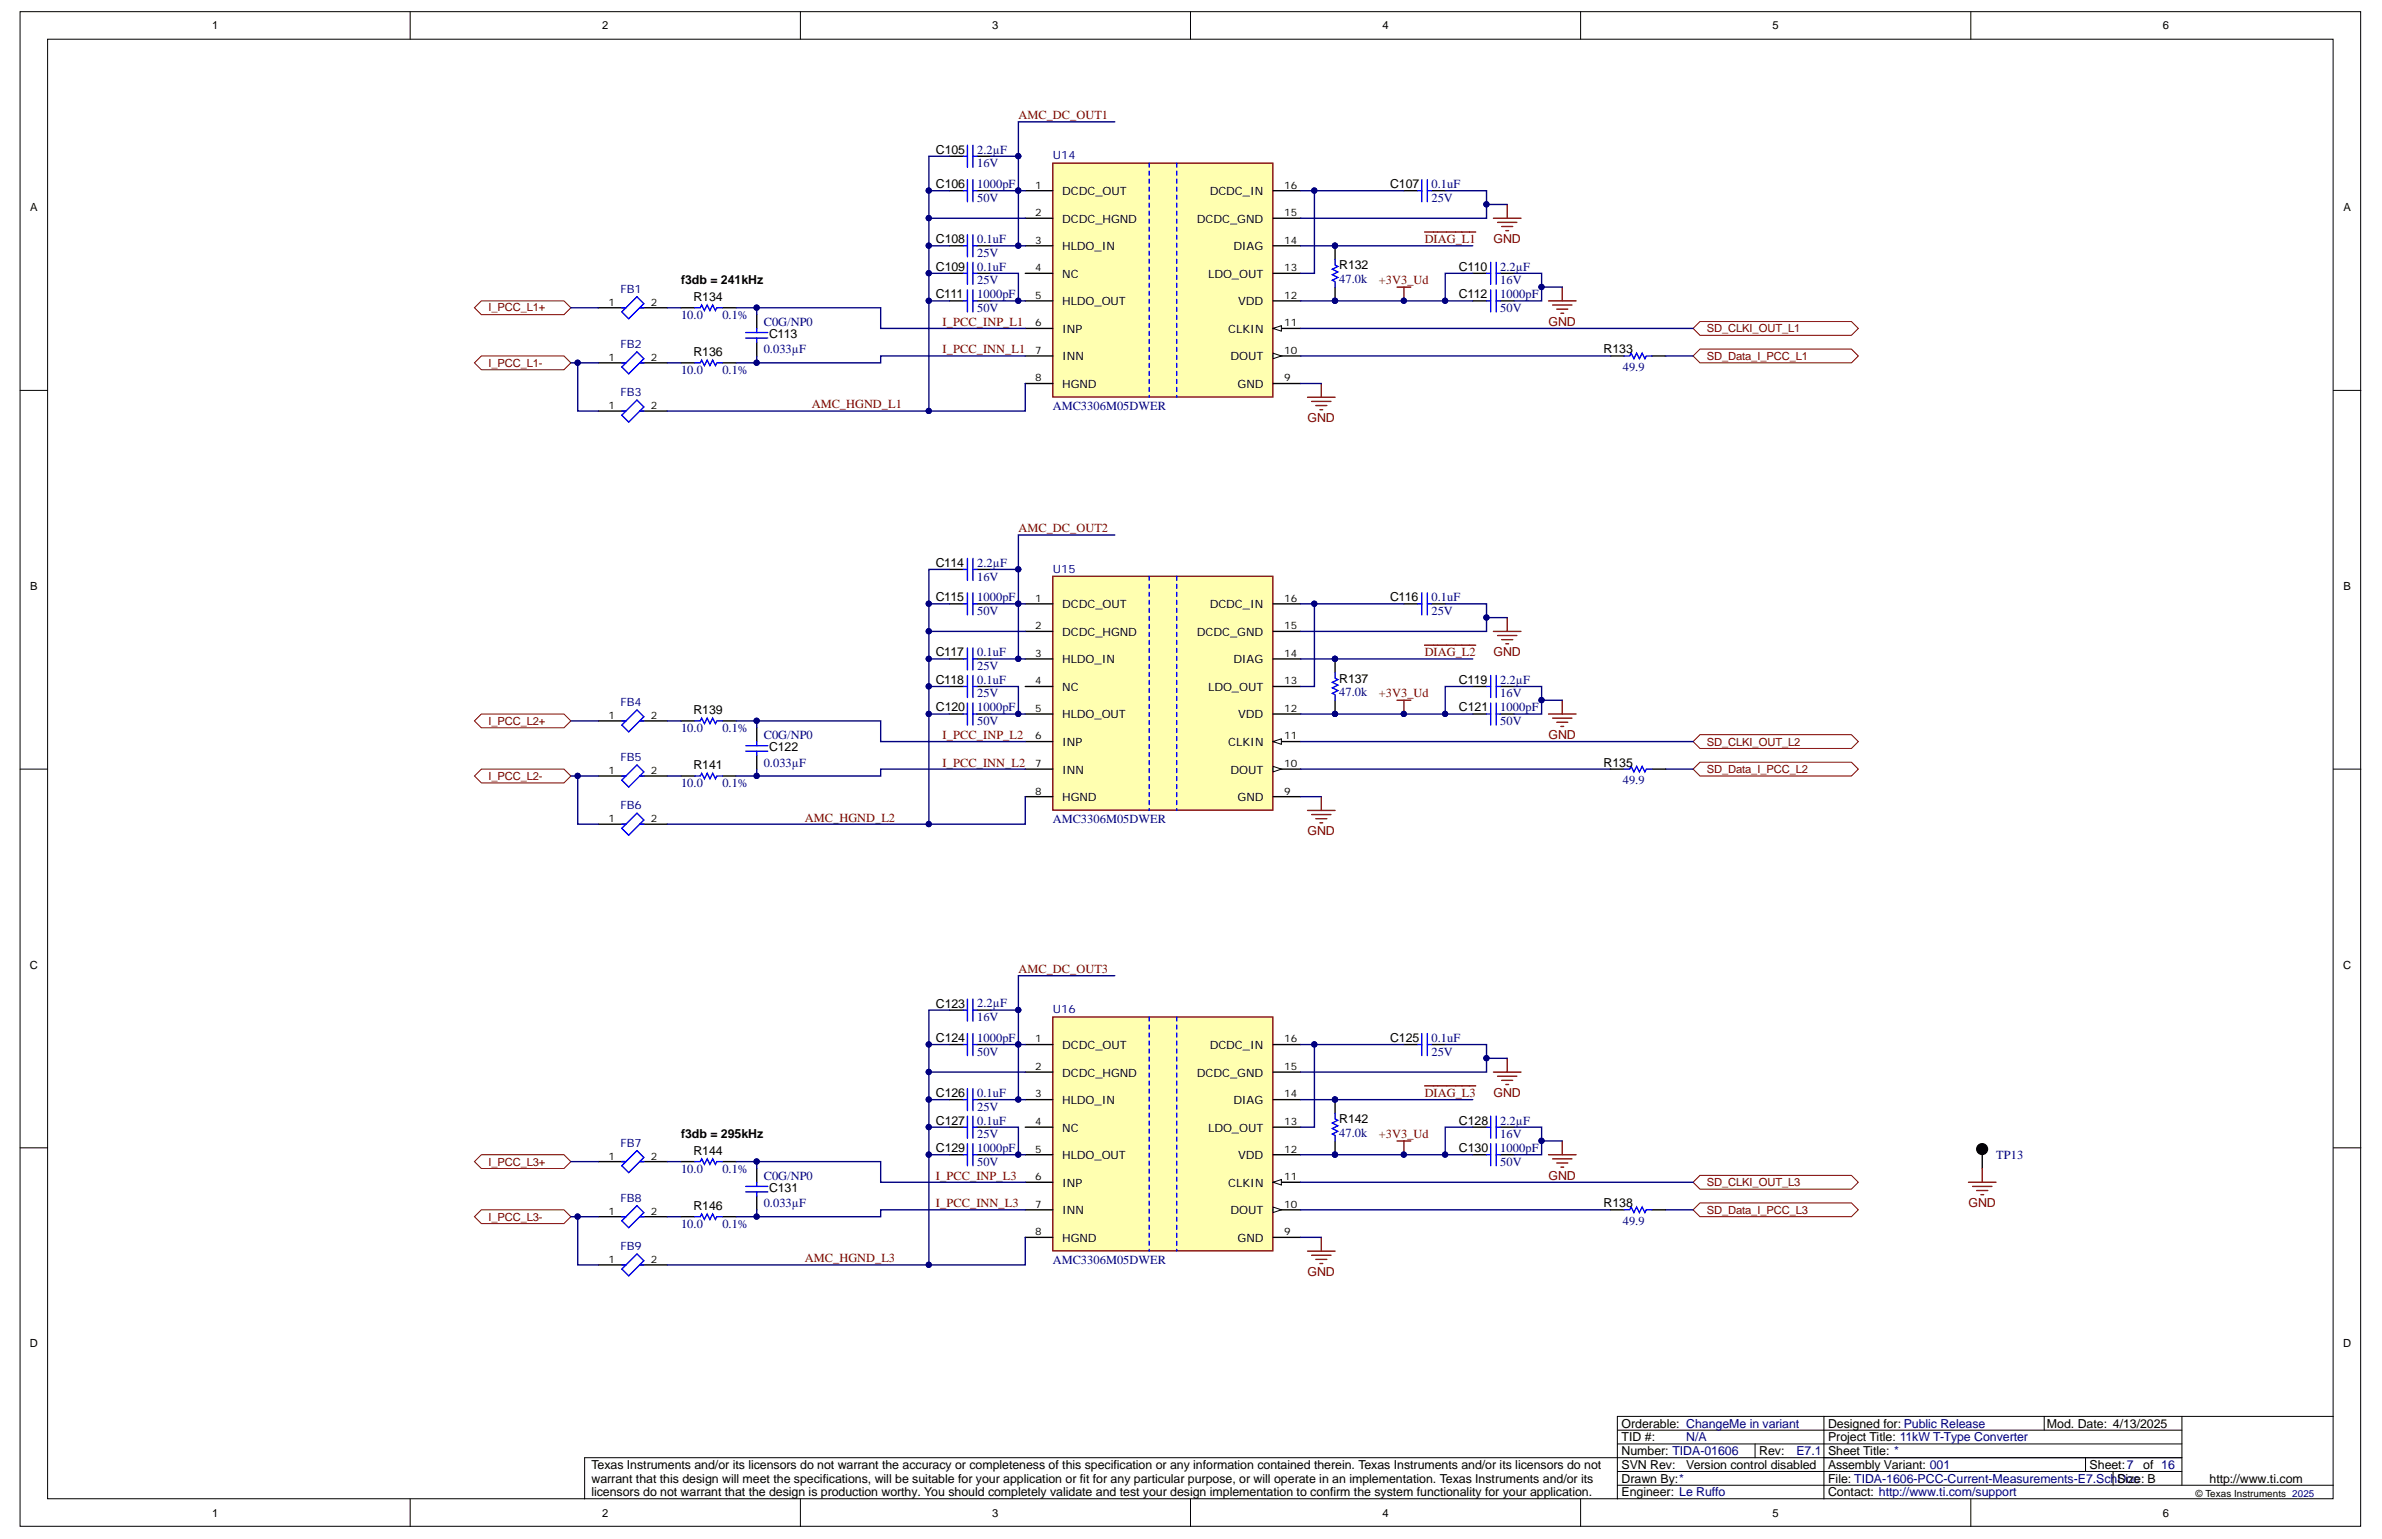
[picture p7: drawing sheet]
<svg xmlns="http://www.w3.org/2000/svg" width="432mm" height="279mm" viewBox="0 0 432 279" stroke-linecap="round" stroke-linejoin="round" font-family="sans-serif">
<defs><g id="words">
<g font-size="2.2" fill="#800000">
<text x="184.6" y="21.6">AMC_DC_OUT1</text>
<text x="258.3" y="44.1">DIAG_L1</text>
<text x="270.7" y="44.1">GND</text>
<text x="250" y="51.6">+3V3_Ud</text>
<text x="170.9" y="59.1">I_PCC_INP_L1</text>
<text x="280.7" y="59.1">GND</text>
<text x="170.9" y="64.1">I_PCC_INN_L1</text>
<text x="147.1" y="74">AMC_HGND_L1</text>
<text x="237" y="76.5">GND</text>
<text x="184.6" y="96.5">AMC_DC_OUT2</text>
<text x="258.3" y="119">DIAG_L2</text>
<text x="270.7" y="119">GND</text>
<text x="250" y="126.5">+3V3_Ud</text>
<text x="170.9" y="134">I_PCC_INP_L2</text>
<text x="280.7" y="134">GND</text>
<text x="170.9" y="139">I_PCC_INN_L2</text>
<text x="145.9" y="149">AMC_HGND_L2</text>
<text x="237" y="151.5">GND</text>
<text x="184.6" y="176.4">AMC_DC_OUT3</text>
<text x="258.3" y="198.9">DIAG_L3</text>
<text x="270.7" y="198.9">GND</text>
<text x="250" y="206.4">+3V3_Ud</text>
<text x="169.6" y="213.9">I_PCC_INP_L3</text>
<text x="280.7" y="213.9">GND</text>
<text x="169.6" y="218.9">I_PCC_INN_L3</text>
<text x="356.9" y="218.9">GND</text>
<text x="145.9" y="228.9">AMC_HGND_L3</text>
<text x="237" y="231.4">GND</text>
</g>
<g font-size="2.2">
<text x="169.6" y="27.9">C105</text>
<text x="169.6" y="34.1">C106</text>
<text x="252" y="34.1">C107</text>
<text x="169.6" y="44.1">C108</text>
<text x="123.5" y="51.6">f3db = 241kHz</text>
<text x="169.6" y="49.1">C109</text>
<text x="242.8" y="48.8">R132</text>
<text x="264.5" y="49.1">C110</text>
<text x="125.7" y="54.6">R134</text>
<text x="169.6" y="54.1">C111</text>
<text x="264.5" y="54.1">C112</text>
<text x="125.7" y="64.6">R136</text>
<text x="139.4" y="61.3">C113</text>
<text x="290.7" y="64.1">R133</text>
<text x="169.6" y="102.8">C114</text>
<text x="169.6" y="109">C115</text>
<text x="252" y="109">C116</text>
<text x="169.6" y="119">C117</text>
<text x="169.6" y="124">C118</text>
<text x="242.8" y="123.8">R137</text>
<text x="264.5" y="124">C119</text>
<text x="125.7" y="129.5">R139</text>
<text x="169.6" y="129">C120</text>
<text x="264.5" y="129">C121</text>
<text x="139.4" y="136.2">C122</text>
<text x="125.7" y="139.5">R141</text>
<text x="290.7" y="139">R135</text>
<text x="169.6" y="182.7">C123</text>
<text x="169.6" y="188.9">C124</text>
<text x="252" y="188.9">C125</text>
<text x="169.6" y="198.9">C126</text>
<text x="169.6" y="203.9">C127</text>
<text x="242.8" y="203.6">R142</text>
<text x="264.5" y="203.9">C128</text>
<text x="123.5" y="206.4">f3db = 295kHz</text>
<text x="125.7" y="209.4">R144</text>
<text x="169.6" y="208.9">C129</text>
<text x="264.5" y="208.9">C130</text>
<text x="125.7" y="219.4">R146</text>
<text x="139.4" y="216.1">C131</text>
<text x="290.7" y="218.9">R138</text>
<text x="294" y="263.8">Number: TIDA-01606</text>
<text x="294" y="261.3">TID #:</text>
<text x="294" y="258.9">Orderable: ChangeMe in variant</text>
<text x="318.9" y="263.8">Rev:</text>
<text x="331.4" y="263.8">Sheet Title: *</text>
<text x="331.4" y="261.3">Project Title: 11kW T-Type Converter</text>
<text x="331.4" y="258.9">Designed for: Public Release</text>
<text x="371.1" y="258.9">Mod. Date: 4/13/2025</text>
<text x="107.2" y="266.3">Texas Instruments and/or its licensors do not warrant the accuracy or completeness of this specification or any information contained therein. Texas Instruments and/or its licensors do not</text>
<text x="107.2" y="268.8">warrant that this design will meet the specifications, will be suitable for your application or fit for any particular purpose, or will operate in an implementation. Texas Instruments and/or its</text>
<text x="294" y="268.8">Drawn By:*</text>
<text x="294" y="266.3">SVN Rev:</text>
<text x="305.7" y="266.3">Version control disabled</text>
<text x="331.4" y="268.8">File: TIDA-1606-PCC-Current-Measurements-E7.SchDoc</text>
<text x="331.4" y="266.3">Assembly Variant: 001</text>
<text x="378.8" y="266.3">Sheet:7</text>
<text x="383.8" y="268.8">Size: B</text>
<text x="388.5" y="266.3">of 16</text>
<text x="400.5" y="268.8">http://www.ti.com</text>
<text x="107.2" y="271.3">licensors do not warrant that the design is production worthy. You should completely validate and test your design implementation to confirm the system functionality for your application.</text>
<text x="294" y="271.3">Engineer: Le Ruffo</text>
<text x="331.4" y="271.3">Contact: http://www.ti.com/support</text>
</g>
<g font-size="2.2" fill="#000080">
<text x="177.1" y="27.8">2.2µF</text>
<text x="177.1" y="30.3">16V</text>
<text x="177.1" y="34.1">1000pF</text>
<text x="259.5" y="34.1">0.1uF</text>
<text x="177.1" y="36.6">50V</text>
<text x="259.5" y="36.6">25V</text>
<text x="177.1" y="46.6">25V</text>
<text x="177.1" y="44.1">0.1uF</text>
<text x="177.1" y="51.6">25V</text>
<text x="177.1" y="49.1">0.1uF</text>
<text x="242.8" y="51.3">47.0k</text>
<text x="272" y="49.1">2.2µF</text>
<text x="272" y="51.6">16V</text>
<text x="123.5" y="57.8">10.0</text>
<text x="130.9" y="57.8">0.1%</text>
<text x="138.4" y="59.1">C0G/NP0</text>
<text x="177.1" y="56.6">50V</text>
<text x="177.1" y="54.1">1000pF</text>
<text x="272" y="56.6">50V</text>
<text x="272" y="54.1">1000pF</text>
<text x="138.4" y="64.1">0.033µF</text>
<text x="123.5" y="67.8">10.0</text>
<text x="130.9" y="67.8">0.1%</text>
<text x="294.2" y="67.3">49.9</text>
<text x="190.8" y="74.3">AMC3306M05DWER</text>
<text x="177.1" y="102.8">2.2µF</text>
<text x="177.1" y="105.3">16V</text>
<text x="177.1" y="111.5">50V</text>
<text x="177.1" y="109">1000pF</text>
<text x="259.5" y="111.5">25V</text>
<text x="259.5" y="109">0.1uF</text>
<text x="177.1" y="119">0.1uF</text>
<text x="177.1" y="121.5">25V</text>
<text x="177.1" y="124">0.1uF</text>
<text x="272" y="124">2.2µF</text>
<text x="177.1" y="126.5">25V</text>
<text x="177.1" y="131.5">50V</text>
<text x="177.1" y="129">1000pF</text>
<text x="242.8" y="126.3">47.0k</text>
<text x="272" y="126.5">16V</text>
<text x="272" y="131.5">50V</text>
<text x="272" y="129">1000pF</text>
<text x="123.5" y="132.7">10.0</text>
<text x="130.9" y="132.7">0.1%</text>
<text x="138.4" y="134">C0G/NP0</text>
<text x="123.5" y="142.7">10.0</text>
<text x="130.9" y="142.7">0.1%</text>
<text x="138.4" y="139">0.033µF</text>
<text x="294.2" y="142.2">49.9</text>
<text x="190.8" y="149.2">AMC3306M05DWER</text>
<text x="177.1" y="182.7">2.2µF</text>
<text x="177.1" y="185.1">16V</text>
<text x="177.1" y="191.4">50V</text>
<text x="177.1" y="188.9">1000pF</text>
<text x="259.5" y="191.4">25V</text>
<text x="259.5" y="188.9">0.1uF</text>
<text x="177.1" y="201.4">25V</text>
<text x="177.1" y="198.9">0.1uF</text>
<text x="177.1" y="203.9">0.1uF</text>
<text x="272" y="203.9">2.2µF</text>
<text x="177.1" y="206.4">25V</text>
<text x="177.1" y="208.9">1000pF</text>
<text x="242.8" y="206.1">47.0k</text>
<text x="272" y="206.4">16V</text>
<text x="272" y="208.9">1000pF</text>
<text x="123.5" y="212.6">10.0</text>
<text x="130.9" y="212.6">0.1%</text>
<text x="138.4" y="213.9">C0G/NP0</text>
<text x="177.1" y="211.4">50V</text>
<text x="272" y="211.4">50V</text>
<text x="361.8" y="210.2">TP13</text>
<text x="138.4" y="218.9">0.033µF</text>
<text x="123.5" y="222.6">10.0</text>
<text x="130.9" y="222.6">0.1%</text>
<text x="294.2" y="222.1">49.9</text>
<text x="190.8" y="229.1">AMC3306M05DWER</text>
<text x="305.7" y="261.3">N/A</text>
<text x="325.6" y="263.8">E7.1</text>
</g>
<g font-size="2.1" fill="#000080">
<text x="190.8" y="28.9">U14</text>
<text x="112.5" y="53.1">FB1</text>
<text x="112.5" y="63.1">FB2</text>
<text x="112.5" y="71.8">FB3</text>
<text x="190.8" y="103.8">U15</text>
<text x="112.5" y="128">FB4</text>
<text x="112.5" y="138">FB5</text>
<text x="112.5" y="146.8">FB6</text>
<text x="190.8" y="183.7">U16</text>
<text x="112.5" y="208">FB7</text>
<text x="112.5" y="217.9">FB8</text>
<text x="112.5" y="226.7">FB9</text>
</g>
<g font-size="2.1">
<text x="192.6" y="35.4">DCDC_OUT</text>
<text x="219.3" y="35.4">DCDC_IN</text>
<text x="192.6" y="40.4">DCDC_HGND</text>
<text x="217" y="40.4">DCDC_GND</text>
<text x="192.6" y="45.4">HLDO_IN</text>
<text x="223.6" y="45.4">DIAG</text>
<text x="192.6" y="50.4">NC</text>
<text x="219" y="50.4">LDO_OUT</text>
<text x="192.6" y="55.4">HLDO_OUT</text>
<text x="224.5" y="55.4">VDD</text>
<text x="192.6" y="60.4">INP</text>
<text x="192.6" y="65.4">INN</text>
<text x="222.6" y="60.4">CLKIN</text>
<text x="223.1" y="65.4">DOUT</text>
<text x="192.6" y="70.4">HGND</text>
<text x="224.3" y="70.4">GND</text>
<text x="192.6" y="110.3">DCDC_OUT</text>
<text x="219.3" y="110.3">DCDC_IN</text>
<text x="192.6" y="115.3">DCDC_HGND</text>
<text x="217" y="115.3">DCDC_GND</text>
<text x="192.6" y="120.3">HLDO_IN</text>
<text x="192.6" y="125.3">NC</text>
<text x="219" y="125.3">LDO_OUT</text>
<text x="223.6" y="120.3">DIAG</text>
<text x="192.6" y="130.3">HLDO_OUT</text>
<text x="224.5" y="130.3">VDD</text>
<text x="192.6" y="135.3">INP</text>
<text x="222.6" y="135.3">CLKIN</text>
<text x="192.6" y="140.3">INN</text>
<text x="223.1" y="140.3">DOUT</text>
<text x="192.6" y="145.2">HGND</text>
<text x="224.3" y="145.2">GND</text>
<text x="192.6" y="190.2">DCDC_OUT</text>
<text x="219.3" y="190.2">DCDC_IN</text>
<text x="192.6" y="195.2">DCDC_HGND</text>
<text x="217" y="195.2">DCDC_GND</text>
<text x="192.6" y="200.2">HLDO_IN</text>
<text x="223.6" y="200.2">DIAG</text>
<text x="192.6" y="205.2">NC</text>
<text x="219" y="205.2">LDO_OUT</text>
<text x="192.6" y="210.2">HLDO_OUT</text>
<text x="192.6" y="215.2">INP</text>
<text x="222.6" y="215.2">CLKIN</text>
<text x="224.5" y="210.2">VDD</text>
<text x="192.6" y="220.2">INN</text>
<text x="223.1" y="220.2">DOUT</text>
<text x="192.6" y="225.2">HGND</text>
<text x="224.3" y="225.2">GND</text>
</g>
<g font-size="2">
<text x="38.4" y="5.3">1</text>
<text x="109.2" y="5.3">2</text>
<text x="179.9" y="5.3">3</text>
<text x="250.6" y="5.3">4</text>
<text x="321.3" y="5.3">5</text>
<text x="392" y="5.3">6</text>
<text x="5.5" y="38.3">A</text>
<text x="424.8" y="38.3">A</text>
<text x="5.5" y="107">B</text>
<text x="424.8" y="107">B</text>
<text x="5.4" y="175.6">C</text>
<text x="424.7" y="175.6">C</text>
<text x="5.4" y="244.3">D</text>
<text x="424.7" y="244.3">D</text>
<text x="38.4" y="275">1</text>
<text x="109.2" y="275">2</text>
<text x="179.9" y="275">3</text>
<text x="250.6" y="275">4</text>
<text x="321.3" y="275">5</text>
<text x="392" y="275">6</text>
</g>
<g font-size="2" fill="#800000">
<text x="88.5" y="56.5">I_PCC_L1+</text>
<text x="309.4" y="60.2">SD_CLKI_OUT_L1</text>
<text x="309.4" y="65.2">SD_Data_I_PCC_L1</text>
<text x="88.5" y="66.5">I_PCC_L1-</text>
<text x="88.5" y="131.4">I_PCC_L2+</text>
<text x="309.4" y="135.2">SD_CLKI_OUT_L2</text>
<text x="88.5" y="141.4">I_PCC_L2-</text>
<text x="309.4" y="140.2">SD_Data_I_PCC_L2</text>
<text x="88.5" y="211.3">I_PCC_L3+</text>
<text x="309.4" y="215.1">SD_CLKI_OUT_L3</text>
<text x="88.5" y="221.3">I_PCC_L3-</text>
<text x="309.4" y="220.1">SD_Data_I_PCC_L3</text>
</g>
<g font-size="1.9">
<text x="187.7" y="34.2">1</text>
<text x="232.8" y="34.2">16</text>
<text x="187.7" y="39.2">2</text>
<text x="232.8" y="39.2">15</text>
<text x="187.7" y="44.2">3</text>
<text x="232.8" y="44.2">14</text>
<text x="187.7" y="49.2">4</text>
<text x="232.8" y="49.2">13</text>
<text x="110.3" y="55.4">1</text>
<text x="118" y="55.4">2</text>
<text x="187.7" y="54.2">5</text>
<text x="187.7" y="59.1">6</text>
<text x="232.8" y="59.1">11</text>
<text x="232.8" y="54.2">12</text>
<text x="110.3" y="65.4">1</text>
<text x="118" y="65.4">2</text>
<text x="187.7" y="64.1">7</text>
<text x="232.8" y="64.1">10</text>
<text x="187.7" y="69.1">8</text>
<text x="232.8" y="69.1">9</text>
<text x="110.3" y="74.1">1</text>
<text x="118" y="74.1">2</text>
<text x="187.7" y="109.1">1</text>
<text x="232.8" y="109.1">16</text>
<text x="187.7" y="114.1">2</text>
<text x="187.7" y="119.1">3</text>
<text x="232.8" y="119.1">14</text>
<text x="232.8" y="114.1">15</text>
<text x="187.7" y="124.1">4</text>
<text x="232.8" y="124.1">13</text>
<text x="110.3" y="130.3">1</text>
<text x="118" y="130.3">2</text>
<text x="187.7" y="129.1">5</text>
<text x="232.8" y="129.1">12</text>
<text x="187.7" y="134.1">6</text>
<text x="232.8" y="134.1">11</text>
<text x="110.3" y="140.3">1</text>
<text x="118" y="140.3">2</text>
<text x="187.7" y="139.1">7</text>
<text x="232.8" y="139.1">10</text>
<text x="110.3" y="149.1">1</text>
<text x="118" y="149.1">2</text>
<text x="187.7" y="144.1">8</text>
<text x="232.8" y="144.1">9</text>
<text x="187.7" y="189">1</text>
<text x="232.8" y="189">16</text>
<text x="187.7" y="194">2</text>
<text x="232.8" y="194">15</text>
<text x="187.7" y="199">3</text>
<text x="187.7" y="204">4</text>
<text x="232.8" y="204">13</text>
<text x="232.8" y="199">14</text>
<text x="187.7" y="209">5</text>
<text x="232.8" y="209">12</text>
<text x="110.3" y="210.2">1</text>
<text x="118" y="210.2">2</text>
<text x="187.7" y="214">6</text>
<text x="232.8" y="214">11</text>
<text x="110.3" y="220.2">1</text>
<text x="118" y="220.2">2</text>
<text x="187.7" y="219">7</text>
<text x="232.8" y="219">10</text>
<text x="187.7" y="223.9">8</text>
<text x="232.8" y="223.9">9</text>
<text x="110.3" y="229">1</text>
<text x="118" y="229">2</text>
</g>
<text font-size="1.8" x="398" y="271.4">© Texas Instruments 2025</text>
</g></defs>
<g fill="#fff" stroke="#000" stroke-width=".18">
<path d="M3.6 2.1h424.3v274.6h-424.3z"/>
<path d="M8.6 7.1h414.3v264.6h-414.3z"/>
</g>
<g fill="none" stroke="#000" stroke-width=".18">
<path d="M74.4 2.1v5M145.1 2.1v5M215.8 2.1v5M286.5 2.1v5M357.3 2.1v5M3.6 70.8h5M423 70.8h5M3.6 139.5h5M423 139.5h5M3.6 208.1h5M423 208.1h5M293.2 259.3h102.3"/>
<path d="M330.6 256.8h-37.4v15M370.6 256.8v2.5M395.5 256.8v12.5M423 256.8h-92.4v15M74.4 271.8v5M145.1 271.8v5M215.8 271.8v5M286.5 271.8v5M293.2 269.3h129.8M293.2 266.8h102.3M293.2 261.8h102.3M318.2 261.8v2.5"/>
<path d="M357.3 271.8v5M378.1 264.3v2.5M383 266.8v2.5M395.5 264.3h-289.5v7.5"/>
</g>
<g fill="none" stroke="#000" stroke-width=".25">
<path d="M172.1 28.3h2.5M177.1 28.3h2.5M108.5 55.8h5M116 55.8h5M108.5 65.8h5M108.5 74.5h5M116 65.8h5M116 74.5h5M172.1 103.2h2.5M177.1 103.2h2.5M108.5 130.7h5M116 130.7h5"/>
<path d="M108.5 140.7h5M108.5 149.4h5M116 140.7h5M116 149.4h5M172.1 183.2h2.5M177.1 183.2h2.5M108.5 210.6h5M116 210.6h5M108.5 220.6h5M108.5 229.3h5M116 220.6h5M116 229.3h5"/>
</g>
<g fill="none" stroke="#00f" stroke-width=".25">
<path d="M174.6 28.3h.8M175.4 26.3v4M176.4 28.3h.7M176.4 26.3v4M112.7 55.8h.8M115.5 53.8l1.2 1.3-2.7 2.7-1.3-1.2zM116 55.8h.7M112.7 65.8h.8M112.7 74.5h.8M115.5 63.8l1.2 1.2-2.7 2.8-1.3-1.3zM115.5 72.5l1.2 1.3-2.7 2.7-1.3-1.2zM116 65.8h.7"/>
<path d="M116 74.5h.7M174.6 103.2h.8M175.4 101.2v4M176.4 101.2v4M176.4 103.2h.7M112.7 130.7h.8M115.5 128.7l1.2 1.3-2.7 2.7-1.3-1.2zM115.5 138.7l1.2 1.3-2.7 2.7-1.3-1.2zM116 130.7h.7M112.7 140.7h.8M112.7 149.4h.8M115.5 147.4l1.2 1.3-2.7 2.7-1.3-1.2z"/>
<path d="M116 140.7h.7M116 149.4h.7M174.6 183.2h.8M175.4 181.2v4M176.4 181.2v4M176.4 183.2h.7M112.7 210.6h.8M115.5 208.6l1.2 1.3-2.7 2.7-1.3-1.2zM115.5 218.6l1.2 1.3-2.7 2.7-1.3-1.2zM116 210.6h.7M112.7 220.6h.8M112.7 229.3h.8"/>
<path d="M115.5 227.4l1.2 1.2-2.7 2.7-1.3-1.2zM116 220.6h.7M116 229.3h.7"/>
</g>
<g fill="#fff" stroke="#800000" stroke-width=".18">
<path d="M87.3 54.6h14.9l1.3 1.2-1.3 1.3h-14.9l-1.3-1.3z" fill-rule="evenodd"/>
<path d="M87.3 64.5h14.9l1.3 1.3-1.3 1.2h-14.9l-1.3-1.2z" fill-rule="evenodd"/>
<path d="M87.3 129.5h14.9l1.3 1.2-1.3 1.3h-14.9l-1.3-1.3z" fill-rule="evenodd"/>
<path d="M87.3 139.5h14.9l1.3 1.2-1.3 1.3h-14.9l-1.3-1.3z" fill-rule="evenodd"/>
<path d="M87.3 209.4h14.9l1.3 1.2-1.3 1.3h-14.9l-1.3-1.3z" fill-rule="evenodd"/>
<path d="M87.3 219.4h14.9l1.3 1.2-1.3 1.3h-14.9l-1.3-1.3z" fill-rule="evenodd"/>
</g>
<g fill="none" stroke="#800000" stroke-width=".25">
<path d="M270.7 39.6h5M273.2 37.1v2.5M258.2 42.1h9.3M271.5 40.3h3.5M272.2 41.1h2M273 41.8h.5M280.7 54.6h5M281.5 55.3h3.5M282.2 56.1h2M283 56.8h.5M283.2 52.1v2.5M237 72h5"/>
<path d="M237.8 72.8h3.5M238.5 73.5h2M239.3 74.3h.5M239.5 69.5v2.5"/>
</g>
<path d="M267 49.6h2.5M272 49.6h2.5" fill="none" stroke="#000" stroke-width=".25"/>
<path d="M269.5 49.6h.7M270.2 47.6v4M271.2 49.6h.8M271.2 47.6v4" fill="none" stroke="#00f" stroke-width=".25"/>
<g fill="#fff" stroke="#800000" stroke-width=".18">
<path d="M308.2 58.3h27.4l1.3 1.2-1.3 1.3h-27.4l-1.3-1.3z" fill-rule="evenodd"/>
<path d="M308.2 63.3h27.4l1.3 1.2-1.3 1.3h-27.4l-1.3-1.3z" fill-rule="evenodd"/>
</g>
<g fill="none" stroke="#800000" stroke-width=".25">
<path d="M258.2 117h9.3M270.7 114.5h5M271.5 115.2h3.5M272.2 116h2M273 116.7h.5M273.2 112v2.5M280.7 129.5h5M281.5 130.2h3.5M282.2 131h2M283 131.7h.5M283.2 127v2.5M237 146.9h5"/>
<path d="M237.8 147.7h3.5M238.5 148.4h2M239.3 149.2h.5M239.5 144.4v2.5"/>
</g>
<path d="M267 124.5h2.5M272 124.5h2.5" fill="none" stroke="#000" stroke-width=".25"/>
<path d="M269.5 124.5h.7M270.2 122.5v4M271.2 124.5h.8M271.2 122.5v4" fill="none" stroke="#00f" stroke-width=".25"/>
<g fill="#fff" stroke="#800000" stroke-width=".18">
<path d="M308.2 133.2h27.4l1.3 1.3-1.3 1.2h-27.4l-1.3-1.2z" fill-rule="evenodd"/>
<path d="M308.2 138.2h27.4l1.3 1.3-1.3 1.2h-27.4l-1.3-1.2z" fill-rule="evenodd"/>
</g>
<g fill="none" stroke="#800000" stroke-width=".25">
<path d="M258.2 196.9h9.3M270.7 194.4h5M271.5 195.1h3.5M272.2 195.9h2M273 196.6h.5M273.2 191.9v2.5M280.7 209.4h5M281.5 210.1h3.5M282.2 210.9h2M283 211.6h.5M283.2 206.9v2.5M237 226.9h5"/>
<path d="M237.8 227.6h3.5M238.5 228.4h2M239.3 229.1h.5M239.5 224.4v2.5"/>
</g>
<path d="M267 204.4h2.5M272 204.4h2.5" fill="none" stroke="#000" stroke-width=".25"/>
<path d="M269.5 204.4h.7M270.2 202.4v4M271.2 204.4h.8M271.2 202.4v4" fill="none" stroke="#00f" stroke-width=".25"/>
<g fill="#fff" stroke="#800000" stroke-width=".18">
<path d="M308.2 213.1h27.4l1.3 1.3-1.3 1.2h-27.4l-1.3-1.2z" fill-rule="evenodd"/>
<path d="M308.2 218.1h27.4l1.3 1.3-1.3 1.2h-27.4l-1.3-1.2z" fill-rule="evenodd"/>
</g>
<path d="M190.8 29.6h39.9v42.4h-39.9z" fill="#ffffb0" stroke="#800000" stroke-width=".25"/>
<path d="M208.3 29.6v42.4M213.3 29.6v42.4" fill="none" stroke="#00f" stroke-width=".25" stroke-dasharray=".7 .7"/>
<path d="M185.9 34.6h4.9M185.9 39.6h4.9M185.9 44.6h4.9M185.9 49.6h4.9M185.9 54.6h4.9M185.9 59.5h4.9M185.9 64.5h4.9M185.9 69.5h4.9M230.8 64.5h5M230.8 69.5h5" fill="none" stroke="#000" stroke-width=".25"/>
<path d="M230.8 64l1.5 .5-1.5 .5z" fill="#fff"/>
<path d="M230.8 64l1.5 .5-1.5 .5z" fill="none" stroke="#000" stroke-width=".18"/>
<path d="M230.8 59.5h5" fill="none" stroke="#000" stroke-width=".25"/>
<path d="M230.8 59.5l1.5-.5v1z" fill="#fff"/>
<path d="M230.8 59.5l1.5-.5v1z" fill="none" stroke="#000" stroke-width=".18"/>
<path d="M230.8 39.6h5M230.8 34.6h5M230.8 54.6h5M230.8 49.6h5M230.8 44.6h5" fill="none" stroke="#000" stroke-width=".25"/>
<path d="M190.8 104.5h39.9v42.4h-39.9z" fill="#ffffb0" stroke="#800000" stroke-width=".25"/>
<path d="M208.3 104.5v42.4M213.3 104.5v42.4" fill="none" stroke="#00f" stroke-width=".25" stroke-dasharray=".7 .7"/>
<path d="M185.9 109.5h4.9M185.9 114.5h4.9M185.9 119.5h4.9M185.9 124.5h4.9M185.9 129.5h4.9M185.9 134.5h4.9M185.9 139.5h4.9M230.8 139.5h5M185.9 144.4h4.9M230.8 144.4h5" fill="none" stroke="#000" stroke-width=".25"/>
<path d="M230.8 139l1.5 .5-1.5 .5z" fill="#fff"/>
<path d="M230.8 139l1.5 .5-1.5 .5z" fill="none" stroke="#000" stroke-width=".18"/>
<path d="M230.8 134.5h5" fill="none" stroke="#000" stroke-width=".25"/>
<path d="M230.8 134.5l1.5-.5v1z" fill="#fff"/>
<path d="M230.8 134.5l1.5-.5v1z" fill="none" stroke="#000" stroke-width=".18"/>
<path d="M230.8 119.5h5M230.8 114.5h5M230.8 109.5h5M230.8 129.5h5M230.8 124.5h5" fill="none" stroke="#000" stroke-width=".25"/>
<path d="M190.8 184.4h39.9v42.4h-39.9z" fill="#ffffb0" stroke="#800000" stroke-width=".25"/>
<path d="M208.3 184.4v42.5M213.3 184.4v42.5" fill="none" stroke="#00f" stroke-width=".25" stroke-dasharray=".7 .7"/>
<path d="M185.9 189.4h4.9M185.9 194.4h4.9M185.9 199.4h4.9M185.9 204.4h4.9M185.9 209.4h4.9M185.9 214.4h4.9M185.9 219.4h4.9M230.8 219.4h5M185.9 224.4h4.9M230.8 224.4h5" fill="none" stroke="#000" stroke-width=".25"/>
<path d="M230.8 218.9l1.5 .5-1.5 .5z" fill="#fff"/>
<path d="M230.8 218.9l1.5 .5-1.5 .5z" fill="none" stroke="#000" stroke-width=".18"/>
<path d="M230.8 214.4h5" fill="none" stroke="#000" stroke-width=".25"/>
<path d="M230.8 214.4l1.5-.5v1z" fill="#fff"/>
<path d="M230.8 214.4l1.5-.5v1z" fill="none" stroke="#000" stroke-width=".18"/>
<g fill="none" stroke="#000" stroke-width=".25">
<path d="M172.1 34.6h2.5M177.1 34.6h2.5M254.5 34.6h2.5M259.5 34.6h2.5M123.5 55.8h2.4M130.9 55.8h2.5M137.2 57.1v2.4M172.1 44.6h2.5M172.1 49.6h2.5M172.1 54.6h2.5M177.1 44.6h2.5M177.1 49.6h2.5"/>
<path d="M177.1 54.6h2.5M242 44.6v2.5M242 52.1v2.5M267 54.6h2.5M272 54.6h2.5M123.5 65.8h2.4M130.9 65.8h2.5M137.2 62v2.5M291.9 64.5h2.5M299.4 64.5h2.5M172.1 109.5h2.5M172.1 119.5h2.5"/>
<path d="M177.1 109.5h2.5M177.1 119.5h2.5M242 119.5v2.5M254.5 109.5h2.5M259.5 109.5h2.5M123.5 130.7h2.4M130.9 130.7h2.5M137.2 132v2.5M137.2 137v2.5M172.1 129.5h2.5M172.1 124.5h2.5M177.1 129.5h2.5"/>
<path d="M177.1 124.5h2.5M242 127v2.5M267 129.5h2.5M272 129.5h2.5M291.9 139.5h2.5M299.4 139.5h2.5M123.5 140.7h2.4M130.9 140.7h2.5M172.1 199.4h2.5M172.1 189.4h2.5M177.1 199.4h2.5M177.1 189.4h2.5"/>
<path d="M230.8 199.4h5M230.8 194.4h5M230.8 189.4h5M242 199.4v2.5M254.5 189.4h2.5M259.5 189.4h2.5M123.5 210.6h2.4M130.9 210.6h2.5M137.2 211.9v2.5M137.2 216.9v2.5M172.1 209.4h2.5M172.1 204.4h2.5"/>
<path d="M177.1 209.4h2.5M177.1 204.4h2.5M230.8 209.4h5M230.8 204.4h5M242 206.9v2.5M267 209.4h2.5M272 209.4h2.5M291.9 219.4h2.5M299.4 219.4h2.5M359.3 209.4v2.5M123.5 220.6h2.4M130.9 220.6h2.5"/>
</g>
<path d="M253.3 52.1h2.4M254.5 52.1v2.5M253.3 127h2.4M254.5 127v2.5M253.3 206.9h2.4M254.5 206.9v2.5M356.8 214.4h5M357.6 215.1h3.5M358.3 215.9h2M359.1 216.6h.5M359.3 211.9v2.5" fill="none" stroke="#800000" stroke-width=".25"/>
<g fill="#000080" stroke="#000080" stroke-width=".18">
<circle cx="254.5" cy="54.5" r=".47"/>
<circle cx="254.5" cy="129.4" r=".47"/>
<circle cx="254.5" cy="209.3" r=".47"/>
<circle cx="242" cy="44.5" r=".47"/>
<circle cx="242" cy="54.5" r=".47"/>
<circle cx="242" cy="119.5" r=".47"/>
<circle cx="242" cy="129.4" r=".47"/>
<circle cx="242" cy="199.4" r=".47"/>
<circle cx="242" cy="209.3" r=".47"/>
<circle cx="137.2" cy="65.8" r=".47"/>
<circle cx="137.2" cy="55.8" r=".47"/>
<circle cx="184.6" cy="28.3" r=".47"/>
<circle cx="184.6" cy="34.6" r=".47"/>
<circle cx="168.4" cy="34.6" r=".47"/>
<circle cx="168.4" cy="44.5" r=".47"/>
<circle cx="168.4" cy="39.5" r=".47"/>
<circle cx="184.6" cy="44.5" r=".47"/>
<circle cx="184.6" cy="54.5" r=".47"/>
<circle cx="168.4" cy="49.5" r=".47"/>
<circle cx="168.4" cy="54.5" r=".47"/>
<circle cx="168.4" cy="74.5" r=".47"/>
<circle cx="104.7" cy="65.8" r=".47"/>
<circle cx="137.2" cy="140.7" r=".47"/>
<circle cx="137.2" cy="130.7" r=".47"/>
<circle cx="104.7" cy="140.7" r=".47"/>
<circle cx="168.4" cy="149.4" r=".47"/>
<circle cx="137.2" cy="220.6" r=".47"/>
<circle cx="137.2" cy="210.6" r=".47"/>
<circle cx="104.7" cy="220.6" r=".47"/>
<circle cx="168.4" cy="229.3" r=".47"/>
<circle cx="184.6" cy="103.2" r=".47"/>
<circle cx="184.6" cy="109.5" r=".47"/>
<circle cx="168.4" cy="109.5" r=".47"/>
<circle cx="168.4" cy="119.5" r=".47"/>
<circle cx="168.4" cy="114.5" r=".47"/>
<circle cx="184.6" cy="119.5" r=".47"/>
<circle cx="184.6" cy="129.4" r=".47"/>
<circle cx="168.4" cy="124.4" r=".47"/>
<circle cx="168.4" cy="129.4" r=".47"/>
<circle cx="184.6" cy="183.1" r=".47"/>
<circle cx="184.6" cy="189.4" r=".47"/>
<circle cx="168.4" cy="189.4" r=".47"/>
<circle cx="168.4" cy="199.4" r=".47"/>
<circle cx="168.4" cy="194.4" r=".47"/>
<circle cx="184.6" cy="199.4" r=".47"/>
<circle cx="184.6" cy="209.3" r=".47"/>
<circle cx="168.4" cy="204.4" r=".47"/>
<circle cx="168.4" cy="209.3" r=".47"/>
<circle cx="238.2" cy="34.6" r=".47"/>
<circle cx="262" cy="54.5" r=".47"/>
<circle cx="269.5" cy="37" r=".47"/>
<circle cx="279.4" cy="52" r=".47"/>
<circle cx="238.2" cy="109.5" r=".47"/>
<circle cx="262" cy="129.4" r=".47"/>
<circle cx="269.5" cy="112" r=".47"/>
<circle cx="279.4" cy="126.9" r=".47"/>
<circle cx="238.2" cy="189.4" r=".47"/>
<circle cx="269.5" cy="191.9" r=".47"/>
<circle cx="279.4" cy="206.9" r=".47"/>
<circle cx="262" cy="209.3" r=".47"/>
</g>
<g fill="none" stroke="#00f" stroke-width=".25">
<path d="M174.6 34.6h.8M175.4 32.6v4M176.4 32.6v4M176.4 34.6h.7M257 34.6h.7M257.7 32.6v4M258.7 34.6h.8M258.7 32.6v4M125.9 55.8h1l.3-.5 .5 1 .5-1 .5 1 .5-1 .5 1 .2-.5h1M137.2 59.5v.8M174.6 44.6h.8M174.6 49.6h.8"/>
<path d="M174.6 54.6h.8M175.4 42.6v4M175.4 47.6v4M175.4 52.6v4M176.4 42.6v4M176.4 47.6v4M176.4 52.6v4M176.4 44.6h.7M176.4 49.6h.7M176.4 54.6h.7M242 47.1v1l.5 .2-1 .5 1 .5-1 .5 1 .5-1 .5 .5 .3v1M269.5 54.6h.7"/>
<path d="M270.2 52.6v4M271.2 54.6h.8M271.2 52.6v4M125.9 65.8h1l.3-.5 .5 1 .5-1 .5 1 .5-1 .5 1 .2-.5h1M135.2 60.3h4M135.2 61.3h4M137.2 61.3v.7M294.4 64.5h1l.3-.5 .5 1 .5-1 .5 1 .5-1 .5 1 .2-.5h1M174.6 109.5h.8M174.6 119.5h.8M175.4 107.5v4M175.4 117.5v4"/>
<path d="M176.4 107.5v4M176.4 117.5v4M176.4 109.5h.7M176.4 119.5h.7M257 109.5h.7M257.7 107.5v4M258.7 107.5v4M258.7 109.5h.8M125.9 130.7h1l.3-.5 .5 1 .5-1 .5 1 .5-1 .5 1 .2-.5h1M135.2 135.2h4M135.2 136.2h4M137.2 134.5v.7"/>
<path d="M137.2 136.2v.8M174.6 129.5h.8M174.6 124.5h.8M175.4 122.5v4M175.4 127.5v4M176.4 122.5v4M176.4 127.5v4M176.4 129.5h.7M176.4 124.5h.7M242 122v1l.5 .2-1 .5 1 .5-1 .5 1 .5-1 .5 .5 .3v1M269.5 129.5h.7M270.2 127.5v4"/>
<path d="M271.2 127.5v4M271.2 129.5h.8M294.4 139.5h1l.3-.5 .5 1 .5-1 .5 1 .5-1 .5 1 .2-.5h1M125.9 140.7h1l.3-.5 .5 1 .5-1 .5 1 .5-1 .5 1 .2-.5h1M174.6 189.4h.8M174.6 199.4h.8M175.4 187.4v4M175.4 197.4v4M176.4 187.4v4M176.4 197.4v4M176.4 189.4h.7M176.4 199.4h.7"/>
<path d="M257 189.4h.7M257.7 187.4v4M258.7 187.4v4M258.7 189.4h.8M125.9 210.6h1l.3-.5 .5 1 .5-1 .5 1 .5-1 .5 1 .2-.5h1M135.2 215.1h4M135.2 216.1h4M137.2 214.4v.7M137.2 216.1v.8M174.6 209.4h.8M174.6 204.4h.8M175.4 202.4v4"/>
<path d="M175.4 207.4v4M176.4 202.4v4M176.4 207.4v4M176.4 209.4h.7M176.4 204.4h.7M242 201.9v1l.5 .2-1 .5 1 .5-1 .5 1 .5-1 .5 .5 .3v1M269.5 209.4h.7M270.2 207.4v4M271.2 207.4v4M271.2 209.4h.8M294.4 219.4h1l.3-.5 .5 1 .5-1 .5 1 .5-1 .5 1 .2-.5h1M125.9 220.6h1l.3-.5 .5 1 .5-1 .5 1 .5-1 .5 1 .2-.5h1"/>
</g>
<circle cx="359.3" cy="208.3" r=".97" fill="#000" stroke="#000" stroke-width=".25"/>
<g fill="none" stroke="#000080" stroke-width=".25">
<path d="M168.4 39.6v5h3.7M168.4 34.6h3.7M172.1 28.3h-3.7v11.3h17.5M179.6 28.3h5v6.3h1.3M179.6 34.6h5v10M202.1 22.1h-17.5v6.2M235.8 34.6h18.7M238.3 34.6v15h-2.5M262 34.6h7.5v5h-33.7M269.5 37.1h3.7M103.5 55.8h5M121 55.8h2.5"/>
<path d="M133.4 55.8h3.8v1.3M137.2 55.8h22.4v3.7h26.3M168.4 44.6v5h3.7M168.4 49.6v5h3.7M168.4 54.6v19.9h17.5v-5M179.6 49.6h5v5M179.6 54.6h6.3M179.6 44.6h6.3M235.8 44.6h31.2M235.8 59.5h71.1M262 54.6h5M267 49.6h-5v5h-26.2"/>
<path d="M274.5 49.6h5v5h-5M279.5 52.1h3.7M103.5 65.8h1.2v8.7h3.8M104.7 65.8h3.8M121 65.8h2.5M121 74.5h47.4M137.2 64.5v1.3h-3.8M185.9 64.5h-26.3v1.3h-22.4M235.8 69.5h3.7M235.8 64.5h56.1M301.9 64.5h5M202.1 97h-17.5v6.2"/>
<path d="M168.4 114.5v5h3.7M168.4 119.5v5h3.7M168.4 109.5h3.7M172.1 103.2h-3.7v11.3h17.5M179.6 103.2h5v6.3h1.3M179.6 119.5h6.3M179.6 109.5h5v10M235.8 109.5h18.7M235.8 119.5h31.2M238.3 109.5v15h-2.5M262 109.5h7.5v5h-33.7M269.5 112h3.7"/>
<path d="M103.5 130.7h5M121 130.7h2.5M133.4 130.7h3.8v1.3M137.2 139.5v1.2h-3.8M137.2 130.7h22.4v3.8h26.3M168.4 124.5v5h3.7M168.4 129.5v19.9h17.5v-5M179.6 124.5h5v5M179.6 129.5h6.3M185.9 139.5h-26.3v1.2h-22.4M235.8 139.5h56.1M235.8 134.5h71.1"/>
<path d="M262 129.5h5M267 124.5h-5v5h-26.2M274.5 124.5h5v5h-5M279.5 127h3.7M301.9 139.5h5M103.5 140.7h1.2v8.7h3.8M104.7 140.7h3.8M121 140.7h2.5M121 149.4h47.4M235.8 144.4h3.7M202.1 176.9h-17.5v6.3M168.4 194.4v5h3.7"/>
<path d="M168.4 199.4v5h3.7M168.4 189.4h3.7M172.1 183.2h-3.7v11.2h17.5M179.6 183.2h5v6.2h1.3M179.6 199.4h6.3M179.6 189.4h5v10M235.8 189.4h18.7M235.8 199.4h31.2M238.3 189.4v15h-2.5M262 189.4h7.5v5h-33.7M269.5 191.9h3.7M103.5 210.6h5"/>
<path d="M121 210.6h2.5M133.4 210.6h3.8v1.3M137.2 219.4v1.2h-3.8M137.2 210.6h22.4v3.8h26.3M168.4 204.4v5h3.7M168.4 209.4v19.9h17.5v-4.9M179.6 204.4h5v5M179.6 209.4h6.3M185.9 219.4h-26.3v1.2h-22.4M235.8 219.4h56.1M235.8 214.4h71.1M262 209.4h5"/>
<path d="M267 204.4h-5v5h-26.2M274.5 204.4h5v5h-5M279.5 206.9h3.7M301.9 219.4h5M103.5 220.6h1.2v8.7h3.8M104.7 220.6h3.8M121 220.6h2.5M121 229.3h47.4M235.8 224.4h3.7"/>
</g>
<use href="#words"/>
</svg>
